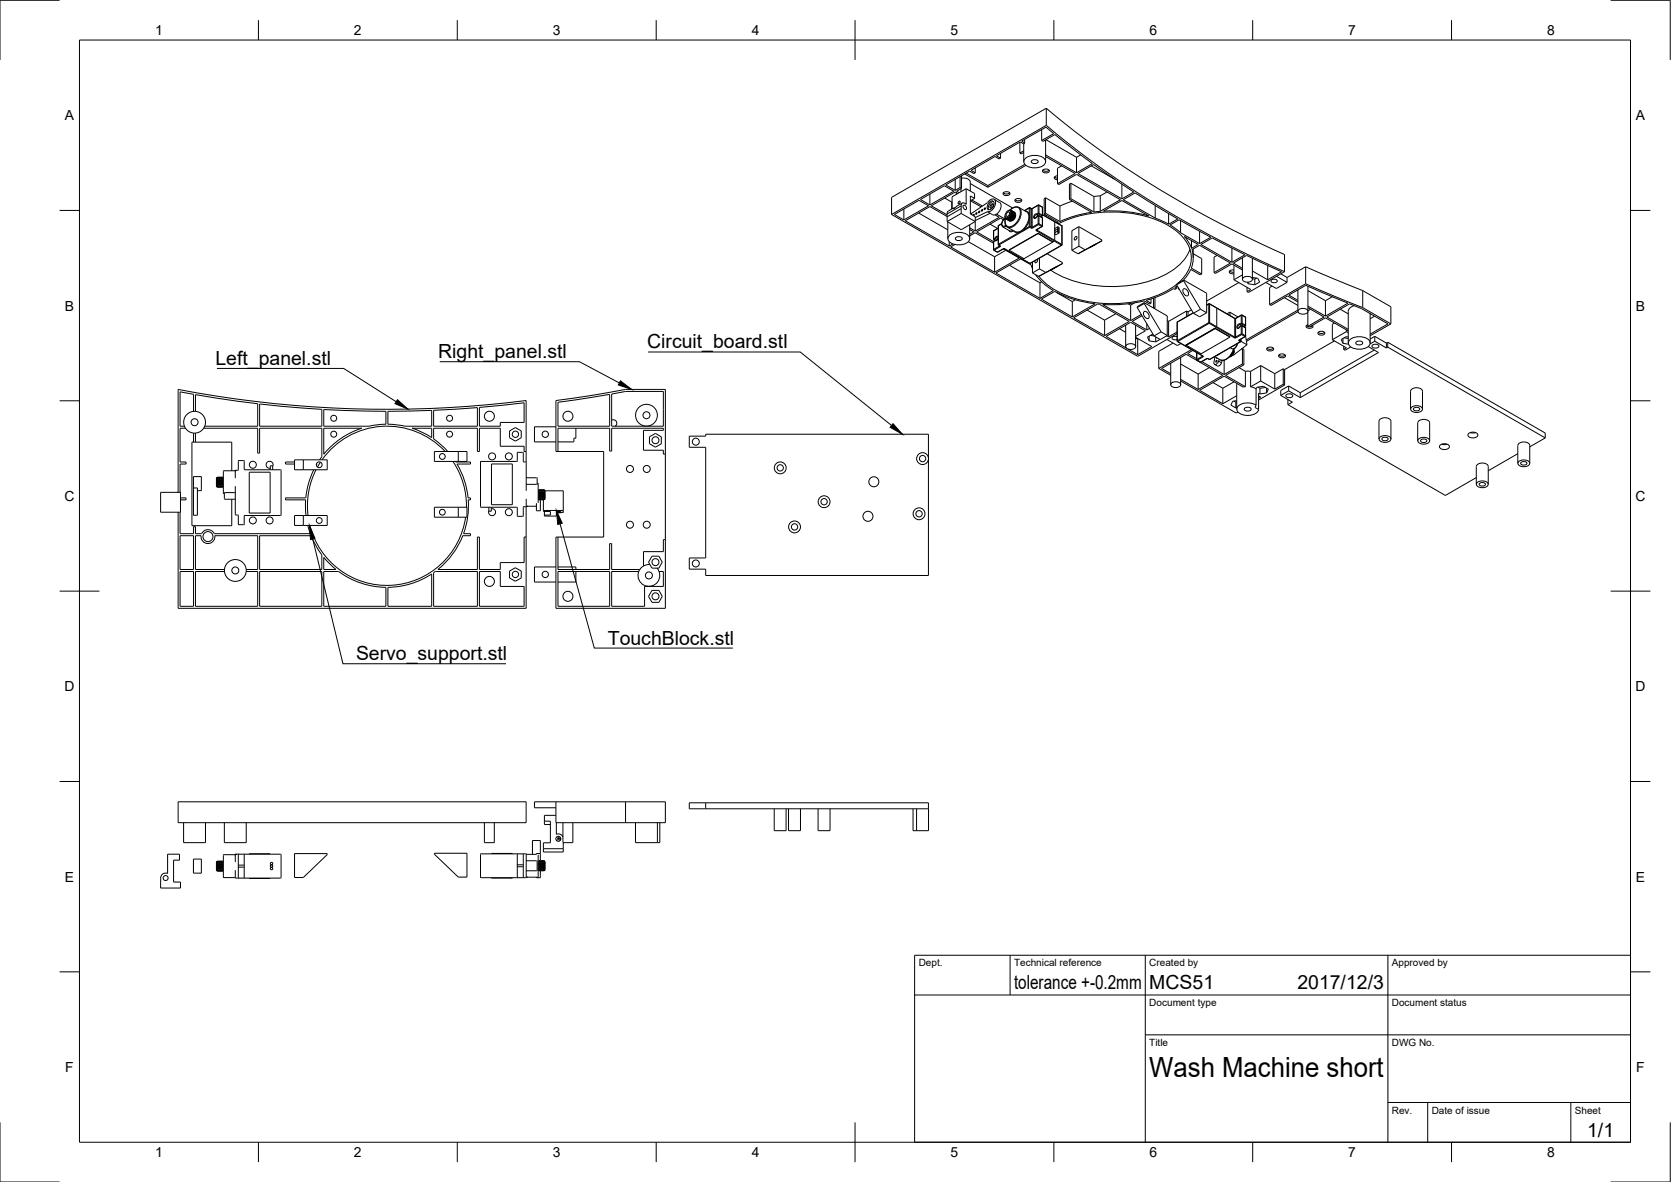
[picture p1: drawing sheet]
<svg xmlns="http://www.w3.org/2000/svg" width="420mm" height="297mm" viewBox="0 0 420 297" stroke-linecap="round" stroke-linejoin="round" font-family="sans-serif">
<defs><g id="words">
<text font-size="7" x="289" y="270.6">Wash Machine short</text>
<g font-size="4.9">
<text x="110.2" y="89.9">Right_panel.stl</text>
<text x="162.7" y="87.5">Circuit_board.stl</text>
<text x="54.2" y="91.6">Left_panel.stl</text>
<text x="89.5" y="165.8">Servo_support.stl</text>
<text x="152.8" y="162.2">TouchBlock.stl</text>
<text x="255" y="248.5">tolerance +-0.2mm</text>
<text x="289" y="248.5">MCS51</text>
<text x="326.2" y="248.5">2017/12/3</text>
<text x="399.1" y="285.7">1/1</text>
</g>
<g font-size="3.5">
<text x="39" y="8.8">1</text>
<text x="89" y="8.8">2</text>
<text x="139" y="8.8">3</text>
<text x="189" y="8.8">4</text>
<text x="239" y="8.8">5</text>
<text x="289" y="8.8">6</text>
<text x="339" y="8.8">7</text>
<text x="389" y="8.8">8</text>
<text x="16.3" y="30.2">A</text>
<text x="411.3" y="30.2">A</text>
<text x="16.3" y="78">B</text>
<text x="411.3" y="78">B</text>
<text x="16.2" y="125.9">C</text>
<text x="411.2" y="125.9">C</text>
<text x="16.2" y="173.7">D</text>
<text x="411.2" y="173.7">D</text>
<text x="16.3" y="221.6">E</text>
<text x="411.3" y="221.6">E</text>
<text x="16.4" y="269.4">F</text>
<text x="411.4" y="269.4">F</text>
<text x="39" y="290.8">1</text>
<text x="89" y="290.8">2</text>
<text x="139" y="290.8">3</text>
<text x="189" y="290.8">4</text>
<text x="239" y="290.8">5</text>
<text x="289" y="290.8">6</text>
<text x="339" y="290.8">7</text>
<text x="389" y="290.8">8</text>
</g>
<g font-size="2.5">
<text x="231" y="242.9">Dept.</text>
<text x="255" y="242.9">Technical reference</text>
<text x="289" y="242.9">Created by</text>
<text x="350" y="242.9">Approved by</text>
<text x="289" y="252.8">Document type</text>
<text x="350" y="252.8">Document status</text>
<text x="289" y="262.9">Title</text>
<text x="350" y="262.9">DWG No.</text>
<text x="350" y="279.9">Rev.</text>
<text x="360" y="279.9">Date of issue</text>
<text x="396" y="279.9">Sheet</text>
</g>
</g></defs>
<!-- layer: Visible -->
<g fill="none" stroke="#000" stroke-width=".25">
<path d="M251.6 39.7l-.4 .2-1-.6-6 3.5 1 .6M251.6 38.5v1.2M256.4 35.7v2.8M257.4 38.3l-.6 .4-.4-.2M257.4 37.9l-1 .6M257.4 36.2v4.4M257.6 35v.9M257.7 35.9l-.2 .3-1-.5-6 3.4 1.1 .6M257.8 39.8a3.7 3.7 0 0 1 5 .4 1.65 1.65 0 0 1-1.7 1.9l-1.2 .1a2.31 2.31 0 0 1-2.5-1.6zM261.9 35.3l3-1.7-1.9-1.7-6.1 3.6 .7 .4M261.9 32.6v2.7M261.9 35.3l.4 .2 2.9-1.7 9.5 7.3-4 2.3"/>
<path d="M262.9 38.9l7.8 4.5M262.9 39.4l7.4 4.2-4.4 2.6M262.9 35.2v5.4M263 35.1l7.7 4.4M263.1 31.5a248.6 248.6 0 0 0 59.9 36.8M263.1 27.2a246.9 246.9 0 0 0 59.9 36.8v4.3M263.1 31.5l-38.9 22.4M263.1 27.2l-38.9 22.4v4.3M263.1 27.2v4.3M270.7 39.5v3.9M271.7 38.9l-1 .6M224.2 53.9l61.9 35.6 9.9-5.7"/>
<path d="M224.9 53.9l6.2-3.6 2.4 1.4-6.2 3.6zM227.3 52.5v2.8M231 53.5l7.3 4.2M231.4 50.1l6-3.4 2.4 1.4-6 3.4zM233.8 48.8v2.7M237.5 49.8l1.8 1M238.1 54.4l-4.3-2.5-6.2 3.6 11.1 6.3M238.3 55.8v4.2M238.7 59.2a3.7 3.7 0 0 1 5 .4 1.65 1.65 0 0 1-1.7 1.9h-1.2a2.31 2.31 0 0 1-2.5-1.5zM239.3 50.8v1.7M239.4 50.7l-.1 .1M239.7 52.3l-1.3 .7-.2 .8"/>
<path d="M240.2 45.1v2.7M240.3 59.8l.4-.3h.7l.6 .5a1.02 1.02 0 0 1-1.8 0zM240.5 48.4v.4M240.8 48.6l-.6-.4-6 3.5 3.9 2.3M241 50.7l.3-.2 .1 .2-.4 .5-.1-.2zM241.4 47.1l.4 .2M241.4 47.1l-1.2 .7M241.4 44.4v2.7M241.6 47.4v.8M241.7 51.7l-3.6 2.1v1.9M241.7 51.7v1.9M241.7 53.6l3.5 2.1-3.5 2-3.6-2"/>
<path d="M241.7 53.6l-3.6 2.1M241.8 47.3l-1.3 .8 .7 .3M241.8 44.2v3.1M241.8 44.8a1.76 1.76 0 0 1 2.2 .9v2.3M241.9 51l-2 1.4h-.3l.5-.2M242.2 51.6l.2-.1a.68 .68 0 0 1 .5 .5 .68 .68 0 0 1-.1 .7 .79 .79 0 0 1-.6-1.1zM242.6 43.7l5.8 3.4M242.9 47.4v4l-.4-.4a.51 .51 0 0 0-.8 .4v.3M242.9 47.4l2.1 1.2v1.3M242.9 47.4l-3.5 2.1v3M242.9 43.5l5.5 3.1M243.8 59.3l1.4-.8 4.6 2.6"/>
<path d="M243.8 57.3l1.4 .8M243.8 57.7l1.1 .6-1.1 .6M243.8 56.5v3.5M244 46.1l10.6 6.2M244 53.5l.3 .1M244 50.4l2.7 1.6M244.4 50.3l2.6 1.5M244.6 54.1l.3-.2v.3M245 49.9l-1 .6M245 49.9l-1-.7v4.5l1.2 .8v3.6M245.2 42.2v1.2M245.2 43.4l-.3 .2-1.1-.6-6 3.5 2.4 1.3"/>
<path d="M245.5 53.5l.2 .1-.3 .3zM246.2 53.1l.2 .1-.3 .3zM246.9 52.7h.2l-.3 .4zM247.6 52.2l.2 .1-.3 .4zM248.3 53.2l.7 .4M248.3 53.2l-3.1 1.5M248.3 53.2a2.11 2.11 0 0 0 1.7-3.1 1.33 1.33 0 0 0-1.7 .8l-4.2 2.9M248.4 46.6v.5M248.8 50.8a.63 .63 0 0 1 1.1-.1 1.53 1.53 0 0 1-1.4 2 1.4 1.4 0 0 1 .3-1.9zM248.9 56.3l1.9 1.1M249 53.6l-3.8 1.8M249.1 51.5l.2-.2h.4a.68 .68 0 0 1 0 .7 .68 .68 0 0 1-.7 .2z"/>
<path d="M249.8 51.3l-.5 .4-.1 .6M249.8 50.6a1.6 1.6 0 0 0-1.2 2.1M249.9 50.1l1.5 .8a2.03 2.03 0 0 1-1.8 3.1l-.6-.4M250.2 59.8l.6 .4M250.2 54l1 .6-6 3.5M250.6 53.8l2 1.2M250.9 59.6l-.1 .5-.4 .4M251 57.3l-1.2 .7v2.1l.4 .3M251 56.8v4.7M251.1 56.6l-.1 .2M251.9 56.2l-.8 .5M252.3 48.5l.4-.3h.7l.6 .5a1.02 1.02 0 0 1-1.8 0z"/>
<path d="M252.3 48.5l.8 .3 .8-.3M252.3 55.2l-.7-.4-6 3.5 4.2 2.4M252.7 54.2v.3M252.7 54.5v.2M252.7 54.5h.1M252.7 54.7l.1 .1M252.7 54.7h.1M252.8 54.8v-.1l.1 .2M252.8 54.9l-.5 .4-.4 .6a.93 .93 0 0 0 .3 1.1l1.7 1M252.8 54.8h.1M252.8 54.8l-.1 1.1 .2 .8 2.3 1.5M252.9 54.9v-.1v.2"/>
<path d="M252.9 54.9v.1M252.9 55l.1-.2 .1 .3M252.9 55l1 .6M253.1 55.1v-.2l.1 .2M253.1 55.1l1 .5M253.1 53.2l.8-.2a1.16 1.16 0 0 1-1 1.7 1.01 1.01 0 0 1 .2-1.5zM253.2 53.5l.2-.2h.4a.68 .68 0 0 1-.1 .8 .68 .68 0 0 1-.7 .2zM253.2 55.1l1 .4M253.3 55l-.1-.1v.2M253.3 55l1.1 .5M253.5 53h.1M253.5 53h-.1"/>
<path d="M253.5 55l-.2-.2v.2M253.5 55l.9 .5 .1-.1M253.6 54.7l.1 .2M253.6 54.7l.2 .1M253.6 54.7l1.1 .6M253.7 54.9l-.2-.1v.2M253.7 52.9l-.2 .1M253.7 52.9h.1M253.7 54.9l.9 .6M253.7 54.6l.1 .2M253.7 54.6h.3M253.7 54.6l1.1 .6"/>
<path d="M253.8 52.8l-.1 .1M253.8 54.8l1 .5M253.8 52.8h.1M253.9 54.4l.1 .2M253.9 54.4l.2 .1M253.9 54.4l1 .6M253.9 55.5v.1M254 52.8l-.1 .1M254 52.8h-.2M254 52.8l.8-.6 1-.2 2.3 1.2M254 54.6l.9 .6M254 52.8h.1"/>
<path d="M254 54.3l.1 .2M254 54.3h.2M254 54.3l1 .6M254.1 54.1l.1 .2M254.1 54.1h.2M254.1 54.1l1 .6M254.1 52.8l-.1 .1 .2-.1M254.1 52.8l-.2 .1M254.1 54.5l.9 .5M254.1 52.8l.1 .1M254.1 53.9l.2 .2M254.1 53.9l1.1 .6"/>
<path d="M254.2 53.7l.2 .2M254.2 52.8l-.1 .1h.2M254.2 52.8l.9 .6M254.2 54.3l1 .5M254.2 53.7l1.1 .7M254.2 53.6l.2 .1M254.2 53.6l1.1 .6M254.3 52.9l-.2 .1h.3M254.3 52.9l.9 .6M254.3 54.1l.9 .6M254.4 55.5h.1M254.4 53.9h-.3"/>
<path d="M254.4 53l-.2 .1 .2 .1M254.4 53l.9 .7M254.4 53.9l.9 .5M254.4 53.7h-.2M254.4 53.2l-.2 .1h.3M254.4 53.2l.9 .6M254.4 53.7l1 .6M254.5 53.5l-.3 .1M254.5 53.3l-.2 .1 .2 .1M254.5 53.3l.9 .6-.1 .1M254.5 53.5l.9 .6M254.6 55.4h-.1"/>
<path d="M254.7 55.3h.1M254.7 55.3l-.1 .2M254.7 55.3l-.1 .1M254.8 55.2h.1M254.8 55.2v.1M254.9 55.2l-.1 .1M254.9 55v.2M255 54.9v.1M255 55h-.1M255.1 54.7l.1 .1M255.2 54.8l-.2 .1M255.2 54.5v.2"/>
<path d="M255.2 50.2l.5-.3h.7l.5 .5a1.02 1.02 0 0 1-1.7 0zM255.2 50.2l.8 .3 .8-.3M255.2 54.7h-.1M255.3 54.4h.1M255.3 54.2l.1 .1M255.3 54.4l-.1 .1M255.3 54.4l-.4 .8M255.3 53.8h.1M255.4 53.9v.1M255.4 54.3l-.1 .1M255.4 54.1v.1M255.4 54.1l-.1 .1"/>
<path d="M257.4 57.7h.1M257.7 41.3l-9.3 5.3M257.9 41.6l-9.5 5.5M258.7 54.6h.1M259 52.2l-1.4 .7M259.4 40.4l.4-.2h.7l.5 .4a1.02 1.02 0 0 1-1.7 0zM260.6 57.7h.1M260.7 53.8l.3 .4-.3 .2M260.7 54.4h.1M260.7 54.4l-.5 .4M260.7 53.9v.1M261 58.6l3.7 2.2"/>
<path d="M261 58.6l-7.3 4.3M261 58.7l3.7 2.1M261 58.6v.1M261 58.7l-7.3 4.2M261 51.5l-1.5 .9-.5-.2M261.2 54.2l.9 .5v2.1M261.2 51.5l.9 .6v2l-.4 .4M261.2 54.2h-.1M261.2 51.5h-.1M262.1 53.9l4.9 2.8v4.9M262.1 56.8l-1.5 .9M262.2 42.8l.5-.3h.6l.6 .5a1.02 1.02 0 0 1-1.8 0z"/>
<path d="M262.2 42.8l.8 .3 .8-.3M262.6 53.8l3.5 2.1-.3 .1M262.9 53.6l3.6 2.1M262.9 53.6l-.3 .2M262.9 49.7l-.3 .2v3.9M262.9 49.7l3.6 2.1M262.9 49.7v3.9M262.9 54l-.2 .2M265.1 44.5l.8 .3M265.3 57.4l.1 .5M265.3 57.9l.1 .5M265.3 58.4l.1 .5 .9-.3"/>
<path d="M265.9 46.2l.4 .2 4.4-2.6 11 6.4-5.1 2.9M265.9 44.2l-.6 .1-.2 .4 .2 .3 .6 .2M266 58l-.7 .4M266 57.5l-.7 .4M266 57l-.7 .4M266.1 56.2a31.4 31.4 0 0 1 28 .7 9.7 9.7 0 0 1 5.5 8 8.6 8.6 0 0 1-3.4 6.3M266.3 58l-.1 .1M266.3 57.5l-.1 .1M266.5 51.8v3.9M267 41.7l-1.1 .6v3.9M268.9 50.1l5.6 3.2a28.6 28.6 0 0 0-8 2.4M269.3 49.9l5.8 3.4"/>
<path d="M269.3 49.9l-.4 .2M269.3 46l-.4 .3v3.8M269.3 46l5.8 3.4v3.9M269.3 46v3.9M269.7 50.5l-3.2 1.3M270.3 59.6l.3-.2 .2 .3-.2 .4-.3 .2-.2-.2zM271 43.6l4-2.3 10.1 6.9-3 1.8zM271.3 57l5.8 3.3v.2M271.3 57v4.9M271.3 57l-1.8 1v4.9M274.4 41.7l5.8 3.3M276.6 49.2v3.9"/>
<path d="M276.7 53.1l-1.6 .2M276.7 49.2l-1.6 .2M277.5 53l4.6-2.6 6.8 3.9a33.8 33.8 0 0 0-11.4-1.3zM278.4 48.2l-1.8 1M282.1 46.3v3.7M290.5 51.7v3.1M290.5 54.8l3.4 1.5M293.8 53.7v2.7l2.3-1.4-10.7-6.5-3 1.7 8.1 4.6M296.8 55.4v3.1l4.8 2.7M296.9 58.5l-2.7-2 2.3-1.3 7.9 4.4-2.8 1.6M297.8 59.4l3.5 2-1.7 1-.7-1.5zM301.6 58.1v3.1"/>
<path d="M238.7 60.8v1M239.6 61.3l-.9 .5M240.1 61.5l-1.1 .5 11.1 6.4M243.5 60.7l6.6 3.8M249.8 60.7l.1 2.2 .9 .5 1.5-.8M250.1 64.5v3.9M250.3 60.4l-.5 .3M250.4 60.5h-.2M251 61.4l.4 .4M251.4 61.8h.1M252.3 62.6l.2-.1 6.4 3.7M252.3 62.6l4 2.2-6.2 3.6"/>
<path d="M252.9 62.9l-2.8 1.6M253.8 66.7l7.7 4.4M259.2 66.6l-2.6-1.5-6.2 3.5 11.1 6.4M259.3 66.6l.3 1M259.6 68.6l1.6 .9M259.6 65.9v2.7M259.6 65.9h.1M260.4 69a13.6 13.6 0 0 0 4.5 4M260.8 65.2l.1 .3-.4 .5-.3-.1 .1-.4M261.2 69.5a20.2 20.2 0 0 0 13.1 6.4 30.1 30.1 0 0 0 20.6-3.7l1-.7M261.4 67.6l1.5 .9M261.4 67.6l-1.8 1"/>
<path d="M261.4 64.9v2.7M261.5 71.1v3.9M261.9 70.9l-.4 .2M262.9 68.5l-1.7 1M263.3 63.8l3.9 2.2v.2M264.2 67.9l1.4-.8zM264.7 60.8l-7.2 4.2-3.8-2.1M264.8 73l-3.3 2M265.6 73.5l4 2.3M267 61.6l-8.1 4.6M267.2 66.2l-6 3.3M267.2 66.2l-4.3 2.3"/>
<path d="M269.5 62.9l1.6 .9M269.6 75.8v3.9M270 79.9l6-3.5 .5 .1 7.4 4.3-6.2 3.5zM270.3 75.4l-.7 .4M271.3 61.9l1.5 .9M271.3 61.9l-1.8 1M272.8 62.8l-1.7 1M273.3 77.9l4.4 2.6M274.1 62.2l1.4-.8zM275.4 76.4l-5.8 3.3M275.4 76.3a27.7 27.7 0 0 1-10.2-3.1l-3.4 2 7.8 4.5M277.1 60.5l-6 3.3"/>
<path d="M277.1 60.5l-4.3 2.3M280.6 78.8l-2.9 1.7M283.7 76.4l.6 .3M284.3 76.7v3.9M285.3 76.1l-1 .6M285.9 77.3l4.3 7.1M287 79l-2.7 1.6M287.1 79.3l-2.5 1.5 3.8 2.1M287.6 78.4a1.05 1.05 0 0 1 1.1 .4 1.05 1.05 0 0 1 0 1.2 1.22 1.22 0 0 1-1.1-1.6zM287.7 76.3l-1.8 1M287.7 76.3l4.3 7.1M287.7 76.1l5.8 3.3v4.9"/>
<path d="M287.7 76.1v.2M287.7 76.1l-1.8 1v.2M289.4 76.2l-.3 .2-1.4-.8a34.4 34.4 0 0 1-10.4 .9l7 4.1M289.4 75.1v1.1M290 77.3l.4 .2M290 77.3h-.1M290 74.9v2.4M290.4 77.5h-.1M290.4 74.8v2.7M295.8 72.5l-.4 .2-.3-.2a23 23 0 0 1-6.9 3l1.2 .7M295.8 72v.5M295.8 71.6l4.3 7.1"/>
<path d="M296 71.8l-.6 .5 .4 .2M296.2 72.2l.3 .5M297.5 72.7a1.08 1.08 0 0 1 1.1 .4 1.08 1.08 0 0 1 0 1.2 1.25 1.25 0 0 1-1.1-1.6zM297.6 70.6l4.3 7.1M297.6 70.6l-1.8 1M297.6 70.4l5.8 3.3v4.9M297.6 70.4v.2M297.6 70.4l-1.8 1v.2M298.4 78.2l-4.6 2.6M298.4 78.2v1.4M298.4 78.2l.3 .2M298.7 78.4v1"/>
<path d="M299.2 62.6a13.7 13.7 0 0 1-8.7 7.5 31.8 31.8 0 0 1-25.2-1.5l-1.1-.7M299.5 67.4l2.7 1.5M299.5 67.4l.4-1.4 .1-1.3-.3-2 1.9-1.1 7.8 4.5-4.1 2.4M299.6 77.9l-.9 .5M299.6 60.5v1.9M300 78.6l-4 2.3M300 63.8l2.2 1.2v3.9M300 62.6v2.2M301.9 77.7l-1.8 1M301.9 77.7l1.5 .9M302 61.4l2.8-1.6 8.3 4.2-3.3 1.9zM302.2 68.9l-.4 .2-2.4-1.4-.7 1.3-1.1 1.4"/>
<path d="M303.4 76.7l.6-.4 6.5 3.7 1.7-.9 .9 .5 .1 2.2-.4 .3M303.4 78.6l-1.8 1-1.5-.9M306 64.2l-.7 .4v3.9M309.2 68.1l.4 .3h.7M309.2 78.4l.1 .9M309.2 78.4l-.6 .5M309.2 78.4l2.1 1.3M309.8 62.4v3.5M310.3 67.9h-.8l-.4 .5 .4 .3 .8 .1M310.3 70.3l4.2 2.5-.9 .5M310.3 66.6v3.7M311.5 71l-8.1 4.7"/>
<path d="M312.4 67.4l-2.3-1.3 3.3-1.9 8.8 4.1-3.5 2M312.4 64.8v5.4M312.4 67.8l-2.6-1.5-4.2 2.4-.3-.2M312.4 69.1l-2.1 1.2M312.5 69.9a1.54 1.54 0 0 1 2.4 .3 1.45 1.45 0 0 1-2.5 0zM313.6 72.2v1.1M313.7 70.9l.2 .4M313.9 71.3l1.6 .3M313.9 70.9v.4M314.9 68.1l3.8 2.2M314.9 69.7l1.4 .2 .4 1-1.2 .7M314.9 70l.6 .2"/>
<path d="M314.9 64.9v5.3M315.5 70.2v1.4M316 69.9l-.5 .3M318.7 66.7v3.6M319.6 70.4a.82 .82 0 0 1 .9-.3 .82 .82 0 0 1 .6 .7 .82 .82 0 0 1-.8 .3 .82 .82 0 0 1-.7-.7zM319.9 71.9l-.7 .3v4.3M321 69.4l2.6 1.6M322.1 68.8l1.5 .9M323 74.8l3.3 2M323 68.3l-9.1 5.2-.3-.2M323.6 69.7v1.3M323.6 71l-2.7 1.5-2.6-1.5"/>
<path d="M326.3 75.5l-2.2-1.3 4.2-2.5 10.6 4.5-5.6 3.2M326.3 77.9l-12.9 7.5M326.3 75.9l-2.6-1.5-4.1 2.4-.4-.3M326.3 72.8v5.4M326.4 78.3l-13 7.5M326.5 78a1.54 1.54 0 0 1 2.4 .2 1.45 1.45 0 0 1-2.5 0zM328.3 67l14.3 6M328.3 71.3l14.3 6M328.3 67l-4.7 2.7M328.3 71.3l-9.1 5.2M328.3 67v4.3M328.8 78.3v3.7"/>
<path d="M328.9 77.3l4 2.4-4.1 2.3M328.9 76.9l4.4 2.5M328.9 73l4.4 2.6M328.9 72v6.2M329.5 77.7l-.6 .4M333.3 75.6v3.8M335 74.6l-1.7 1M337 77.7l2 1.2M340.5 76.8a1.83 1.83 0 0 0-1.5 1.4v8M342.6 73l7.1 4.1v4.3M342.6 77.3l7.1 4.1M342.6 73v4.3"/>
<path d="M344.5 78.8v7.4M345.6 79.4l-1.1 .7M153.8 99l3.5-.6h9.5v8.7h-13zM277.7 80.5v3.8M281.5 82.6l1.5 .9M283 81.7v5.4M283.1 86.8a1.54 1.54 0 0 1 2.5 .3 1.45 1.45 0 0 1-2.6 0zM283.6 87.7l2.5 1.4M285.5 84.5l2.5-1.4-3.7-2.1-6.2 3.5 5.2 3M285.5 84.8l4.1 2.3-3.5 2M285.5 84.9l.6 .3M285.5 81.7v5.4"/>
<path d="M286.1 85.2v3.9M286.2 85.1l-.1 .1M288.4 81.4v1.5M288.9 85.7l1.7 .2M288.9 84.5v1.2M289.1 82.5l-.7 .4M289.3 84.3l.9 .1M290 84.1l-.3-.1-1.2 .7 .4 1M290.6 84.7v1.2M291.4 92.6l3 1.7M291.7 85.3l-1.1 .6M292 83.4l-1.8 1"/>
<path d="M292 83.4l1.5 .9M293.4 84.4l.4 .3M293.4 85.3l2.6 1.5 .9-.5M293.5 84.3l-1.8 1-1.5-.9M293.5 80.6l.3 .2M293.8 80.8v3.9M294.4 93.9l-2.3-1.3 6.2-3.6 9.1 5.3-6.1 3.6M294.4 91.3v5.4M294.5 96.4a1.54 1.54 0 0 1 2.4 .3 1.45 1.45 0 0 1-2.5 0zM295 86.2l-3.6 2.1v4.3M296 83.4l-2.2 1.3M296 84.6l-.6-.1a.59 .59 0 0 0-.7 .6l.4 .3 .9-.1"/>
<path d="M296 85.8l6.4 3.7M296.1 80.9v4.9M296.9 95.7l13.9 8.1 .5-.3M296.9 95.3l4.4 2.6M296.9 91.5l4.4 2.5M296.9 89.8v6.9M299.6 87.8l-8.2 4.8M299.9 88.1l-1.3 .7 2.3 1.3M301.3 94v3.9M302.2 90.9l5.6 3.2M302.4 89.5h.1M304.1 92.4l-2.8 1.6"/>
<path d="M305 96.1l2.5 1.5M305.5 89.6l-.3 1.6 .2 .4 .7-.3 .5-1M305.5 82.5l-7.2 4.3M305.5 82.5l3.8 2.2M305.5 82.5v.1M305.5 82.6l3.8 2.1M305.5 82.6l-7.2 4.2M305.8 90.6l.2 .1-.3 .3zM305.9 89.9l.1 .2 .1-.1M306.2 89.2h.1M307.3 90.6l-.3 .8-.5 .6-1.1-.4M307.5 97.6v3.9"/>
<path d="M307.8 90.5v3.6M309.1 89.7h.1M309.2 89.7h-.1M309.2 89.6l.2 .1M309.3 84.7l-7.3 4.2-3.7-2.1M309.3 89.5l.2 .1M309.4 89.6l-.2 .1M309.4 89.3l.3 .2M309.5 89.2l.3 .2M309.5 89.6h.1M309.5 89.6l-.1 .1M309.5 89.2l.3 .1"/>
<path d="M309.6 89l.3 .2M309.6 89.5l-.1 .1M309.6 89l.3 .1M309.7 89.5l-.2 .1M309.7 89.5h.1M309.7 88.9l.3 .2M309.8 88.8l.3 .2M309.8 89.3v.1M309.8 89.4l-.1 .1M309.8 88.7l.3 .2M309.9 88.6l.3 .2M309.9 88.5l.3 .2"/>
<path d="M309.9 89.2l-.1 .1M309.9 89.1v.1M310 88.4l.2 .2M310 88.4l.3 .1M310 89.1h-.1M310 88.2l.3 .2M310.1 89l-.1 .1M310.1 88.1l.2 .1M310.1 88.9v.1M310.2 87.9l.1 .3M310.2 88.8l-.1 .1M310.2 87.8l.1 .2"/>
<path d="M310.2 88.7v.1M310.2 87.7h.1M310.2 87.7l.1 .1M310.2 88.6v.1M310.2 87.7v.1a3.1 3.1 0 0 1-3.2 2.7l-1.6-.9M310.3 88.4v.1M310.3 88.5l-.1 .1M310.3 88.4h.1M310.3 96l-2.8 1.6M310.3 88.2v.2M310.3 88.2v.1M310.3 88.3l-.2 .7-.5 .5"/>
<path d="M311 99.4l-3.5 2.1M311 96.3v6.5M311.1 86.3l-.3 .9-.5 .4-.3 .1-.7-.3M311.5 92.4l1.6 .9M311.8 82v.1M311.8 82l-.5 .5M311.8 81.6h.1M311.8 81.4l.3 .4M312 85.2v.7l-7.8 4.4-.7-.2-1.7 .9-.9-.5v-1.9M312 85.8l1.5 .8M312.1 81.8l1 .5M312.1 81.8l-.3 .2"/>
<path d="M312.4 87.6l-.3 .1M312.4 87.6l.4 .2v3.9M312.4 91.5l.4 .2M312.4 87.6v3.9M312.4 91.5l-4.6 2.6M312.6 97.3l-4.8-2.8-6.2 3.6 5.9 3.4M312.8 91.7l-4.6 2.6 4.9 2.9M313.1 84.6l-1.5 .9M313.1 93.3v3.9M313.1 82.3l.1 .1M313.2 93.3h1.3M313.2 97.2l-.6 .1"/>
<path d="M313.2 84.5l.1 .4M313.2 82.5l-.1 2.1M313.3 84.9l.2 1.7M313.5 86.6l-3.5 2.7h-.1M314.5 97.2l1.3 .5M316.3 97.3l.5 .3M316.5 99.5l.5 .3-.5 .3M316.8 97.6v1.4M316.8 99l-.3-.2v4.1M317 91.9l-2.5 1.4v3.9l2.5-1.5M317 91.9l3.5 2M317 91.9v3.8"/>
<path d="M317 95.7l3.5 2.1M318.2 97.4l-1.4 .2M318.5 98.7l-1.7 .3M318.5 97.5v1.2M318.5 98.7l.4-.9-1.2-.7-1.7 .2-.2 .4v4.1l-.2 .6 .9 .5M318.6 87.5l.4-.2h.7l.6 .4a1.02 1.02 0 0 1-1.8 0zM318.6 87.5l.8 .3 .8-.3M320.5 93.9v3.9M321.5 89.2l.5-.2h.7l.5 .4a1.02 1.02 0 0 1-1.7 0zM321.6 89.2l.8 .3 .8-.3M322 99.4l3 1.7-1.2 .6M322.7 92.7l-2.2 1.2"/>
<path d="M322.7 92.7l.3 .2M322.7 96.6l.3 .2M322.7 92.7v3.9M322.7 96.6l-2.2 1.2M323 92.9v3.9M323 96.8l-6.5 3.7M323.4 99.3l.4-.3h.7l.6 .5a1.02 1.02 0 0 1-1.8 0zM324 97l2.9 1.7M324 97v1.2M324 98.2l2.9 1.7M324 97l-2 1.1v1.3M324 98.2l-2 1.2"/>
<path d="M326.9 98.7v1.2M328.5 81.8l.5 .3M328.8 82l.4 .2 4.1-2.3 5.7 3.3M328.9 81.6l-.5 .3a.9 .9 0 0 0 .9 .6 .9 .9 0 0 0 .8-.6l-.1-.2M330.1 81.8l-.7 .3M331.4 83.5l.5-.2h.7l.5 .4a1.02 1.02 0 0 1-1.7 0zM331.4 83.5l.8 .3 .8-.3M335 85.4l3.5 2-.6 .4M335.5 85.7l-12.5 7.2M335.6 81.2l-.6 .3v3.9M337.7 85.1v1.2M337.7 86.3l1.3 .2"/>
<path d="M337.9 87v.8M338 84.9l1 .2M338.5 83.3l-3.5 2.1M338.5 82.9v.4M338.5 83.3l.5 .3M339 84.7l-.5-.1-1.3 .7 .5 1M339 82.8l-5.4-3.1 5.7-3.3 3 1.1 6.7 3.9-4.5 2.6M339.4 85.4a3.7 3.7 0 0 1 5 .4 1.65 1.65 0 0 1-1.7 1.9l-1.2 .1a2.31 2.31 0 0 1-2.5-1.6zM339.6 87.2l-1.4 .8-.3-.2M341 86l.4-.3h.7l.5 .5a1.02 1.02 0 0 1-1.7 0zM344 87.1l2.6 1.5-19.7 11.3M345 86.8l.5-.3h.7l.5 .5a1.02 1.02 0 0 1-1.7 0z"/>
<path d="M345.5 88l-18.6 10.7M345.7 84.5l-1.2 .7M345.7 85.8l-1.2 .7M345.7 84.5v1.3M345.7 84.5l2.9 1.7M345.7 85.8l2.9 1.6M348.6 86.2v1.2M348.9 87.2l-.3 .2M348.9 86v1.2M348.9 86l-.3 .2M348.9 87.2l39.6 22.9M348.9 86l39.6 22.8v1.3"/>
<path d="M349.7 81.4l-5.2 3M354.7 98.3v4.5M354.7 98.3a1.73 1.73 0 0 1 3 0v4.5M46.6 107.6h-1.3v8.5h1.5v.5h-1.5v7.1M48.7 103.4v-4.3l-3.4-.6v8.6h1.1M48.7 108.8v2.3M49.1 103.4v-4.2l15.7 2.3v5.6h-13.3M49.1 108.8v2.3M51.2 107.6h13.6v6.3h.5v-6.3h15.6v7.2l-.5 .7M54.7 120l-.2 .1 .2-.1M54.7 120l-.2 .1M54.7 119.9l-.2 .2"/>
<path d="M54.7 119.9h1.3v2.5h-1.3M56.2 118.5v5.4M58.3 118.3v-7.2h-10v21h10v-6.6M59.1 118.3h.1M59.1 118.3h-2.8l-.1 .1M59.2 118.2h.1M59.2 118.2l-.1 .1M59.9 118l-.7 .3v1.9M61.3 115.7l-1.3 .1-.1 2.2M61.3 115.7l.1 .2v2l.2 .2h9l.1 11.3M62.7 118.7h5.2v10.2h-5.2zM65.3 101.5l15.6 1.4v4.2h-15.6z"/>
<path d="M68 118.1v-1h.6v1M68.6 117.1a.88 .88 0 0 0-.6-1.2 .88 .88 0 0 0-1.1 .9 .88 .88 0 0 0 1.1 .8M74.1 115.6h8.2v2.5h-8.2zM74.1 116.1h-2.3v.5h2.3M76.3 115.6v2.5M78.9 118a20.5 20.5 0 0 0-2 7.1h-5.1v.5h5M79.5 118a20 20 0 0 0-2.1 11.5M79.6 116.6h.1M79.7 116.6l-.1 .2M80.6 116.1l-.8 1.3M81.4 107.6h9.6a20.5 20.5 0 0 0-9.6 6.5zM81.4 102.9l15.6 .5v3.2l-4.2 .5h-11.4z"/>
<path d="M97.5 103.4l11-.3v4h-6.7l-4.3-.5zM103.6 107.6h4.9v2.4l-2.3-1.4zM109 103.1l11-.7v4.7h-11zM109 110.3v-2.7h11v5.9h.5v-5.9h5.3v4.5h6v1.4h.5M109 110.3l2.2 1.7 1.4 1.5M109.2 113.5h8.2v2.5h-8.2zM111.9 113.4a20 20 0 0 0-30.9 2.1M113.9 116a20 20 0 0 1 3.4 11.5M114.5 116l.1 .1h3.7v.5h-3.4a20.3 20.3 0 0 1 2.8 8.5h.6v.5h-.6a20.5 20.5 0 0 1-1.1 8.5M115.2 113.5v2.5M120.5 102.4l11.3-1.2v5h-6v.9h-5.3zM121 115.9l-.2 .2v11.2"/>
<path d="M123.6 116.6h5.2v10.2h-5.2zM128.1 108.3l1.5-.9 1.5 .9v1.7l-1.5 .9-1.5-.9zM130.1 115.8v-2.1h1.3l.2 .1v2.1l.1 .2M130.1 115.8l-.2 .2h-8.9M131.7 116.1h.5M132.2 116.1l.1 .1v7.1M132.3 116.1v-15.4a277.6 277.6 0 0 1-87.5-2.8v25.8M132.3 119.9l.2 .2h2.5l.1 1.6h-2.8M139.8 100.7l8.8-1.3 8.7-1.5h10v55h-27.5v-17.9h12v-21.5h-12zM139.8 107.3h-5.4v3.7h5.4M140.3 101.1l13-2v8h-13zM140.3 113.5v-5.9h13v5.8h.5v-5.8h13v.5h-5v5h5v1h.5"/>
<path d="M144.8 107.6v2.5h-.5v.9h-4M153.8 105.6a.88 .88 0 0 1 1.2 .3 .88 .88 0 0 1-.3 1.2M163.3 109.8l1.5-.9 1.5 .9v1.7l-1.5 .9-1.5-.9zM233.4 115.1v-6h-56v.5h-4.1v2.8h4.1v27.8h-4.1v2.8h4.1v1.6h56v-29.1M310.2 100.8l.5 .3M310.7 101.1v1.4M311 102.5h-.3M311 100.7l-1.1 .1-.4 1 1.2 .7M311 101l-.3 .1M312.9 102.6l.5-.2h.7l.5 .4a1.02 1.02 0 0 1-1.8 0zM315.8 101.8a3.9 3.9 0 0 0-4.6 .4 1.32 1.32 0 0 0 1.1 2 3.6 3.6 0 0 0 4.1-.9l.1-.4M323.8 101.7l39.6 22.8 7.8-4.5"/>
<path d="M323.9 100.4l-.1 1.3M346.7 110.3l.1-4.5a1.73 1.73 0 0 1 2.9 0v4.5M346.9 109.9a1.95 1.95 0 0 1 2.8 .3 1.29 1.29 0 0 1-1.7 1 .9 .9 0 0 1-.9-.3 .9 .9 0 0 1-.2-1zM347.5 110.1a.82 .82 0 0 1 .9-.3 .82 .82 0 0 1 .6 .7 .82 .82 0 0 1-.9 .3 .82 .82 0 0 1-.6-.7zM354.8 102.4a1.95 1.95 0 0 1 2.9 .3 1.29 1.29 0 0 1-1.7 1 .9 .9 0 0 1-1-.3 .9 .9 0 0 1-.2-1zM355.4 102.6a.82 .82 0 0 1 .9-.3 .82 .82 0 0 1 .6 .7 .82 .82 0 0 1-.8 .3 .82 .82 0 0 1-.7-.7zM356.5 110.8v-4.5a1.73 1.73 0 0 1 3 0v4.5M356.6 110.4a1.95 1.95 0 0 1 2.9 .2 1.29 1.29 0 0 1-1.7 1 .9 .9 0 0 1-1-.2 .9 .9 0 0 1-.2-1zM357.2 110.6a.82 .82 0 0 1 .9-.3 .82 .82 0 0 1 .6 .6 .82 .82 0 0 1-.8 .4 .82 .82 0 0 1-.7-.7zM362 112a1.54 1.54 0 0 1 2.4 .2 1.45 1.45 0 0 1-2.5 0zM362.5 111.6h1.3M369.2 109a1.54 1.54 0 0 1 2.4 .3 1.45 1.45 0 0 1-2.5 0z"/>
<path d="M369.7 108.7h1.3M381.6 116.4l.1-4.5a1.73 1.73 0 0 1 2.9 0v4.5M381.6 114l-7.4 4.3M381.8 116.1a1.95 1.95 0 0 1 2.8 .2 1.29 1.29 0 0 1-1.7 1 .9 .9 0 0 1-.9-.3 .9 .9 0 0 1-.2-.9zM382.4 116.3a.82 .82 0 0 1 .9-.4 .82 .82 0 0 1 .6 .7 .82 .82 0 0 1-.9 .3 .82 .82 0 0 1-.6-.6zM388.5 110.1l-3.9 2.2M40.4 123.7h5v5h-5zM45.3 128.7v5.4h3.4v-1.7h.4v1.7h1.6M45.3 134.6h3.4v8.5h-3.4zM45.4 125.1h1.4v.5h-1.4M48.6 122.6v-2.8h2v3.5h-1M48.6 122.6h1v6.9h-1z"/>
<path d="M50.5 134.6h-1.4v8.5h7.3M53.9 134.1h24.1M53.9 134.1a1.75 1.75 0 0 0-1.6-1 1.75 1.75 0 0 0-1.6 1M54 134.6h10.8v8.5h-2.9M54 134.6a1.75 1.75 0 0 1-1.7 2 1.75 1.75 0 0 1-1.7-2M54.5 120.1l-.1 2.1 .3 .2M54.5 121.7l.2 .2M54.5 121.5l.2 .2M54.5 121.4l.2 .1M54.5 121.2l.2 .1M54.5 121l.2 .1M54.5 120.8h.2l-.2 .2"/>
<path d="M54.5 120.6l.2 .1-.2 .1M54.5 121.7h1.5M54.5 121.5h1.5M54.5 121.2h1.5M54.5 121.4h1.5M54.5 120.6h1.5M54.5 120.8h1.5M54.5 121h1.5M54.7 121.9h-.2l.2 .2M54.7 121.7h-.2M54.7 121.5h-.2M54.7 121.3l-.2 .1"/>
<path d="M54.7 121.1l-.2 .1M54.7 120.5l-.2 .1M54.7 120.3l-.2 .2h.2M54.7 120.1l-.2 .2h.2M54.7 120l-.2 .2 .2-.1M54.7 122.3l-.2-.1 .2 .2M54.7 122.2l-.2-.1 .2 .2M54.7 122.1l-.2-.1 .2 .2M54.7 122.3h1.3M54.7 122.1h1.3M54.7 121.9h1.3M54.7 121.7h1.3"/>
<path d="M54.7 121.5h1.3M54.7 122.2h1.5M54.7 121.1h1.3M54.7 121.3h1.3M54.7 120.3h1.3M54.7 120.5h1.3M54.7 120h1.3M56.2 120.1h-1.5M56.2 123.9l.2 .1M59.2 123.9l-2.7-.1-.1 1.5 .2 .1 2.4 .1 .2 .1M59.2 122.2v7.1l.7 .3M59.9 129.6l.1 2.2 1.3 .1"/>
<path d="M70.7 129.4l-.2 .1h-8.9l-.2 .2v2l-.1 .2M74.1 129.5h8.2v2.5h-8.2zM76.3 129.5v2.5M76.8 125.6l.1 3.9M77.4 132l.6 2.1M78.2 134.6l1.2 2.5 1.5 2.3v3.7h-15.6v-8.5h12.9M109.2 127.5h8.2v2.5h-8.2zM115.2 127.5v2.5M116.4 134.6a20.5 20.5 0 0 1-6.3 8.5h9.9v-8.1h.5v8.1h5.3v-1.7h6v-6.4h.5M116.6 134.1h1.7v.5h-1.9M117.1 130a20 20 0 0 1-18.7 17.1 20 20 0 0 1-20.5-15.1M120.8 127.3l.2 .2"/>
<path d="M121 127.5h8.9l.2 .1M122.9 127.5v1h.6v-1M123.5 127.9a.88 .88 0 0 1 1.1 .8 .88 .88 0 0 1-1 .9 .88 .88 0 0 1-.7-1.2M131.7 127.3l-.1 .2v2.1l-.2 .2-1.3-.1v-2.1M132.3 127.3v25.6h-87.5v-24.2M132.3 125.4v1.8l-.6 .1M132.3 127.3h.1M132.4 127.2h.1M132.4 127.2l-.1 .1M132.4 127.2h2.5M135.1 121.5l.2 .1M135.3 121.6v4.8"/>
<path d="M135.3 123.3h1.5M135.5 123.8h1.5M135.5 124h1.3M135.5 125.5h1.3M135.5 123.2h1.3M135.5 123.1h1.3M135.5 123.5h1.3M135.5 123.6h1.3M135.5 123.8h1.3M135.5 124h1.5M135.5 124.4h1.3M135.5 124.3h1.5"/>
<path d="M135.5 124.2h1.3M135.5 124.1h1.5M135.5 124.9h1.3M135.5 124.7h1.5M135.5 124.7h1.3M135.5 124.5h1.5M135.5 125.2h1.3M135.5 125.1h1.3M135.5 124.9h1.5M135.9 125.6v2.8h-1v-2M136.6 125.6v2.9h1.8v.9h-1.5M136.6 128.3h5"/>
<path d="M136.8 123.5l.2 .1h-.2M136.8 123.6l.2 .2M136.8 123.8l.2 .2M136.8 124l.2 .1M136.8 124.2l.2 .1M136.8 124.4l.2 .1M136.8 124.7h.2M136.8 124.9h.2M136.8 125.1h.2l-.2 .1M136.8 125.2h.2l-.2 .2M136.8 125.4l.2-.1-.2 .2M136.8 123.1l.2 .2"/>
<path d="M136.8 123.1l.2 .2-.2-.1M136.8 123.2l.2 .2-.2-.1M136.8 123.3l.2 .2h-.2M136.8 125.4h-1.5M137 123.8h-.2M137 124h-.2M137 124.1l-.2 .1M137 124.3l-.2 .1M137 124.5l-.2 .2M137 124.7l-.2 .2M137 124.9l-.2 .2M137 125.4l-.2 .1"/>
<path d="M137 125.4l-.2 .1h-1.3M137 125.4l-.2 .2M137 123.2l-.2-.1h-1.3v2.5h1.3M137 123.2l.1 .1M137.1 123.3v2l-.3 .3M137.1 123.3h4.5v5.3l-1.7 .3v.8h-3v-1.2M139.8 128.7h1.2zM140.3 135v8.1h13v-6.5h.5v6.5h7M163.9 139.8h1.8l.8 1.5-.8 1.5h-1.8l-.8-1.5zM167.3 135.6h-.5v3h-5v3.6M371.2 121.7v-4.5a1.73 1.73 0 0 1 3 0v4.5M371.4 121.3a1.95 1.95 0 0 1 2.8 .3 1.29 1.29 0 0 1-1.7 1 .9 .9 0 0 1-1-.3 .9 .9 0 0 1-.1-1z"/>
<path d="M372 121.5a.82 .82 0 0 1 .8-.3 .82 .82 0 0 1 .6 .7 .82 .82 0 0 1-.8 .3 .82 .82 0 0 1-.6-.7zM45.3 143.6h3.4v8.8h-3.4zM56.4 143.6h-7.3v8.8h15.7v-8.8h-2.9M65.3 143.6h15.6v8.8h-15.6zM81.4 140.1l3.1 3h-3.1v-3M85.1 143.6a20.5 20.5 0 0 0 11.9 4v4.8h-15.6v-8.8h3.7M97.5 147.6a20.5 20.5 0 0 0 11-3.4v8.2h-11zM109.5 143.6h10.5v8.8h-11v-8.5M109.5 143.6l-.5 .3M120.5 143.6h5.3v3.8h6v5h-11.3zM128.1 143.5l1.5-.8 1.5 .8v1.7l-1.5 .9-1.5-.9zM139.8 142.5h-5.4v3.8h5.4"/>
<path d="M140.3 143.6h13v8.8h-13zM140.3 142.5h4.5v.6M144.8 143.6v2.7h-4.5M160.6 143.6h-6.8v8.8h8.3v-5h4.7v-3.8h-1.1M163.4 141.9a2.74 2.74 0 0 0-2.9 3.2 2.74 2.74 0 0 0 3.9 2 2.74 2.74 0 0 0 .8-4.3M163.9 148.4h1.8l.8 1.5-.8 1.5h-1.8l-.8-1.5zM42.1 219.5a1.26 1.26 0 0 0-1.7 1.3v2.4h5v-1.5h-1.8v-5.5h1.5v-1.5h-3v4.8M44.8 201.5h87.5v5.2h-87.5zM46.2 206.7v5.1h5.5v-5.1M48.6 215.9h2v3.5h-2zM54.5 218.7l.2 .2M54.5 218.2l.2 .2"/>
<path d="M54.5 218l.2 .2h-.2M54.5 217.9l.2 .1M54.5 217.7l.2 .1M54.5 217.5l.2 .1M54.5 217.3h.2l-.2 .2M54.5 217.1h.2l-.2 .2M54.5 218.2h1.5M54.5 217.9h1.5M54.5 218h1.5M54.5 217.3h1.5M54.5 217.5h1.5M54.5 217.1h1.5"/>
<path d="M54.5 217.7h1.5M54.7 216.5l-.3 .1 .1 2.2M54.7 216.4h1.3v2.5h-1.3l-.2-.1M54.7 218.8l-.2-.1 .2 .2M54.7 218.7l-.2-.1 .2 .2M54.7 218.6l-.2-.1 .2 .2M54.7 218.4h-.2l.2 .2M54.7 218h-.2M54.7 217.8l-.2 .1M54.7 217.6l-.2 .1M54.7 216.9l-.2 .2M54.7 216.8l-.2 .1h.2"/>
<path d="M54.7 216.6l-.2 .2h.2M54.7 216.5l-.2 .2 .2-.1M54.7 216.5l-.2 .1 .2-.1M54.7 218.8h1.3M54.7 218.9h1.3M54.7 218.6h1.3M54.7 218.7h1.5M54.7 218.4h1.3M54.7 217.8h1.3M54.7 218h1.3M54.7 217.6h1.3M54.7 216.9h1.3"/>
<path d="M54.7 216.8h1.3M54.7 216.5h1.3M56.2 214.9v5.5M56.2 216.6h-1.5M56.4 206.7v5.1h5.5v-5.1M59.1 214.8h.1M59.1 214.8h-2.8l-.1 .1M59.2 218.7v1.9l.9 .1M59.2 214.7h.1M59.2 214.7l-.1 .1M59.9 217.3v.8M59.9 217.3l.2 .1h1.2"/>
<path d="M59.9 218.1v2.4l.2 .2M60.1 214.7l10.4-.1 .2 .2-.1 5.8-10.5 .1M60.1 214.7h-.9v1.9M60.1 217.9h1.2M60.1 217.9l-.2 .2M60.1 214.6l-.2 .2v2.5M61.3 217.9l.1 .2M61.3 214.6l.1 .2v2.5M61.4 217.3v.8M61.4 218.1v2.4l-.1 .2M61.4 217.3l-.1 .1M62.7 214.7h5.2"/>
<path d="M74.1 214.5h8.2v.3l-6 5.7h-2.2zM109.2 214.4h8.2v6h-2.2l-6-5.7zM121 214.6h9.2M121 214.6l-.2 .1v5.7l.2 .2M121.8 206.7v5.1h2.5v-5.1M123.6 214.6h5.2M130.1 217.2v.8M130.1 217.9l1.3-.1 .2 .1M130.1 217.2l.1 .1h1.2l.2-.1M130.1 218v2.4l.1 .2M130.2 214.6h1.2M130.2 214.6l-.1 .1v2.5"/>
<path d="M131.4 214.6h.8l.1 .1v5.7l-.1 .2h-.8M131.4 214.6l.2 .1v2.5M131.6 217.2v.8M131.6 218v2.4l-.2 .2M132.3 214.6h.1M132.3 216.2l.2 .1h2.4l.2 .2-.1 2.3h-2.5l-.2 .2M135.3 216.5h.2M135.3 218.6h.2M135.3 214.8v5.6h-2.9M135.5 217.5h1.3M135.5 217.9h1.5M135.5 216.4h1.3"/>
<path d="M135.5 218.6h1.3M135.5 218.7h1.3M135.5 217.8h1.5M135.5 217.9h1.3M135.5 218.1h1.3M135.5 217.6h1.5M135.5 217.7h1.3M135.5 216.5h1.3M135.5 216.9h1.3M135.5 216.7h1.3M135.5 217.2h1.3M135.5 217.2h1.5"/>
<path d="M135.5 217.4h1.5M135.5 218.4h1.3M135.5 218.3h1.3M135.5 218.1h1.5M135.9 214.5v-3.3h-2v3.5M135.9 218.8v1.8h-1v-.2M135.9 214.5h-1v.2l-2.6-.1M135.9 214.5v1.8M136.6 213.3h5M136.8 218.4h.2l-.2 .2M136.8 218.6l.2-.1-.2 .2M136.8 218.7l.2-.1-.2 .2"/>
<path d="M136.8 216.3l.2 .2M136.8 216.4l.2 .1M136.8 216.4l.2 .1-.2-.1M136.8 216.4l.2 .2-.2-.1M136.8 216.5l.2 .2h-.2M136.8 216.7l.2 .2h-.2M136.8 216.9l.2 .1M136.8 217.2l.2 .2M136.8 217.5l.2 .1M136.8 217.7l.2 .1M136.8 217.9h.2M136.8 218.1h.2"/>
<path d="M136.8 218.3h.2l-.2 .1M136.8 216.3h-1.3v2.5h1.3M136.9 206.4h1.5v5.4h-1.8v2.3h5v-2.3M137 216.5l.1 2.1-.3 .2M137 218.7l-.2 .1M137 217l-.2 .1 .2 .1M137 217.2h-.2M137 217.4l-.2 .1M137 217.6l-.2 .1M137 217.8l-.2 .1M137 217.9l-.2 .2M137 218.1l-.2 .2"/>
<path d="M137 217l-1.5 .1M139.8 201.5h17.5M139.8 201.5v5.2h17.5M139.8 204.9h-2.9v2.3h1.5M139.8 201.5h-5.4v1.5h5.4M139.9 209.7a1.27 1.27 0 0 1 1.7 .6M139.9 206.7v3M139.9 211.2l.5-.2 .4 .2M141 211a.6 .6 0 0 0-.8-.4v.1l.5 .1 .2 .3M141.5 206.7v5.1h2.5v-5.1M157.3 201.5h10v5.2h-10M157.3 201.5v5.2"/>
<path d="M159.8 206.7v5.1h5.5M165.3 206.7v5.1M165.9 206.7v5.1h-.6M177.4 201.7v1.5M194.7 203.2v5.6h3v-5.6M198.3 203.2v5.6h3v-5.6M205.7 203.2v5.6h3v-5.6M229.6 203.2v5.6h.9M230.5 203.2v5.6M233.5 203.2h-60.2v-1.5h60.1l.1 7.1h-3M56.2 220.4l.1 .1 2.9 .1M59.2 220.6h.1"/>
<path d="M62.7 220.7h5.2M121 220.6h9.2M123.6 220.6h5.2M130.2 220.6h1.2M132.3 220.5h.1M132.4 220.4h.1M132.4 220.4l-.1 .1"/>
<circle cx="266.2" cy="57.8" r=".23"/>
<circle cx="266.2" cy="57.3" r=".23"/>
<circle cx="266.2" cy="58.3" r=".23"/>
<circle cx="48.9" cy="106.1" r=".88"/>
<circle cx="48.9" cy="106.1" r="2.74"/>
<circle cx="63.6" cy="116.8" r=".88"/>
<circle cx="80.3" cy="116.8" r=".72"/>
<circle cx="83.9" cy="109.1" r=".75"/>
<circle cx="83.9" cy="105.1" r=".75"/>
<circle cx="111.2" cy="114.7" r=".73"/>
<circle cx="113" cy="109.1" r=".75"/>
<circle cx="113" cy="105.1" r=".75"/>
<circle cx="123.1" cy="104.6" r="1.26"/>
<circle cx="123.7" cy="114.7" r=".88"/>
<circle cx="127.9" cy="114.7" r=".88"/>
<circle cx="129.6" cy="109.1" r=".79"/>
<circle cx="137.1" cy="109.1" r=".79"/>
<circle cx="142.8" cy="104.6" r="1.26"/>
<circle cx="158.4" cy="117.9" r=".88"/>
<circle cx="162.5" cy="104.3" r="2.74"/>
<circle cx="162.5" cy="104.3" r=".88"/>
<circle cx="162.6" cy="117.9" r=".88"/>
<circle cx="164.8" cy="110.6" r=".88"/>
<circle cx="175" cy="111" r=".88"/>
<circle cx="196.2" cy="117.6" r="1.49"/>
<circle cx="196.2" cy="117.6" r=".79"/>
<circle cx="232" cy="115.2" r="1.49"/>
<circle cx="232" cy="115.2" r=".79"/>
<circle cx="52.3" cy="134.8" r="1.26"/>
<circle cx="63.6" cy="130.8" r=".88"/>
<circle cx="67.8" cy="130.8" r=".88"/>
<circle cx="80.3" cy="130.8" r=".72"/>
<circle cx="111.2" cy="128.7" r=".73"/>
<circle cx="127.9" cy="128.7" r=".88"/>
<circle cx="158.4" cy="131.9" r=".88"/>
<circle cx="162.6" cy="131.9" r=".88"/>
<circle cx="199.8" cy="132.4" r="1.49"/>
<circle cx="199.8" cy="132.4" r=".79"/>
<circle cx="207.2" cy="126.1" r="1.49"/>
<circle cx="207.2" cy="126.1" r=".79"/>
<circle cx="218.2" cy="129.7" r="1.26"/>
<circle cx="219.7" cy="121.1" r="1.26"/>
<circle cx="231.1" cy="129.1" r="1.49"/>
<circle cx="231.1" cy="129.1" r=".79"/>
<circle cx="59.2" cy="143.4" r=".88"/>
<circle cx="59.2" cy="143.4" r="2.74"/>
<circle cx="123.1" cy="146.1" r="1.26"/>
<circle cx="129.6" cy="144.4" r=".79"/>
<circle cx="137.1" cy="144.4" r=".79"/>
<circle cx="142.8" cy="149.9" r="1.26"/>
<circle cx="163.2" cy="144.6" r=".88"/>
<circle cx="164.8" cy="141.3" r=".88"/>
<circle cx="164.8" cy="149.9" r=".88"/>
<circle cx="175" cy="141.6" r=".88"/>
<circle cx="68.3" cy="217" r=".31"/>
<circle cx="68.3" cy="218.3" r=".31"/>
<circle cx="68.3" cy="217.7" r=".31"/>
<circle cx="140.4" cy="210.8" r=".62"/>
<circle cx="41.6" cy="220.7" r=".62"/>
</g>
<!-- layer: Visible Narrow -->
<g fill="none" stroke="#000" stroke-width=".25">
<path d="M241.7 52.4l-3.6 2.1M249.9 58v2M249.9 58l-.1 .1M249.9 57.9v.1M250.3 60l-.3 .2 .3 .2M250.9 59.6h-.3l-.3 .4M251 59.8l-.4 .6-.7 .3v2M251 59.6l-.4-.2-.7 .6M251 57.4l-1.1 .6M251.1 56.6l-.1 .2M251.9 56.2l-.9 .5v4.7l5-2.9M252.8 54.9a1.38 1.38 0 0 0-.7 1.8l.5 .1 .3-.2"/>
<path d="M253 56.8l-.8 .2M253.7 57.9l.4 .4 .8-.3a1.09 1.09 0 0 0 1.1 .5M254 52.8a1.42 1.42 0 0 1 2.5-.1 3.6 3.6 0 0 1-2.9 4.3 1.53 1.53 0 0 1-.8-2.2M254.7 57.9l-.8 .1M255.2 58.2l.8 .1M256 58.3v.2M256.2 52.1a2.53 2.53 0 0 1 0 3.3 2.53 2.53 0 0 1-2.9 1.7M256.4 58.2l.2 .2M256.6 58.4l-5.5 3.2M256.9 57.9l.1 .1M257 58l.1 .1M257 58l-1 .5"/>
<path d="M257.1 58.1l-.5 .3M257.3 57.5l.2 .2M257.3 57.5l-.5 .5-.8 .3M257.5 57.7l-.5 .3M257.7 53a1.09 1.09 0 0 1 1.1 .8M258.1 53.2a1.87 1.87 0 0 1 .5 2.1l-.4 1-.9 1.2M258.6 55.4h.2M258.7 54.3h.2M258.7 54.8l.2 .1M258.8 55.4l-.7 1.5-.6 .8M258.8 53.8v.5M258.8 52.3l-1.2 .6"/>
<path d="M258.8 52.3v1.5M258.8 55.4v1.5l-1.3 .8M258.8 56.9h.2l-.1 .2zM258.8 52.3h.2M258.8 53.8h-.2M258.8 52.2v.1M258.8 54.3v.6M258.8 54.9v.5M258.9 54.3h.1M258.9 54.9h.1M259 52.2v.1M259 52.3l.3 .2v4.6l-.3-.2v-2.6"/>
<path d="M259 52.3v2M259.2 57.3h.4M259.3 52.4h.1M259.3 57.1l-.1 .2-.3-.2-1.8 1M259.5 52.5l1.5-.9v2l-.3 .2a.63 .63 0 0 0-.7 .3 .63 .63 0 0 0 .2 .8l.8-.6v1.9l-1.5 .9zM259.6 52.4l-.3 .1M260.6 58l4.5 2.6M260.6 57.7h.1M260.6 57.7l.1 .1M260.7 57.7v.1M260.7 57.8l4.5 2.6M260.7 57.8l-.1 .2"/>
<path d="M260.7 53.9l-.5 .3v.6M260.8 54l.3-.2 .9 .5M261 53.6l.1 .2 .2-.2M261 53.6h.3M261 51.6h.3M261.1 54.2h.2M261.1 51.5l-.1 .1M261.1 56.4l.9 .5-1.4 .8v.3M261.1 56.4l-1.5 .9-.3-.2M261.2 54.2h.1M261.2 51.5l.1 .1M261.2 51.6l.9 .5v2l-.9-.5"/>
<path d="M261.2 54.3l.9 .4v2l-.9-.5M261.2 51.6v2M261.2 54.3v1.9M261.3 56.2h-.3l.1 .2M261.3 56.2l-.2 .2M262 54.3l-.3 .1M262 54.3h.1M262.1 54.7v.1M262.1 52v.1M262.1 54l3.1 1.7M262.1 54.1l-.1 .2M262.1 56.8v.1"/>
<path d="M265.2 55.7v4.7M265.2 55.7l1.8 1.1v4.6l-1.8-1M267 56.7l.1 .1M249.9 60v.2M249.9 62.7v.2M249.9 60l-.1 .1M249.9 62.7h-.1M249.9 60.6l-.1 .1M250.3 60.4h.1M250.8 63.4h.1M250.8 63.4h-.1M251 61.4l.2 .2"/>
<path d="M251.1 61.6l.3 .2M251.2 61.6h-.1M251.4 61.8l-1.5 .9M251.4 61.8h.1M251.4 61.8l.1 .2-1.5 .9 .8 .5M251.5 61.8h-.1M251.5 61.7v.3M252.2 62.5l-1.4 .9M252.6 62.5l6.4 3.7M252.7 62.5l-.1 .1M252.7 62.5l-.4 .1M257.4 65l-.2 .2"/>
<path d="M259 66.2h.1M259 66.2h-.1M265.1 60.6l-.4 .2M265.1 60.6l1.8 1M266.9 61.6l-7.9 4.6M266.9 61.6h.1M267.1 61.5l-.2 .1M300 78.6l-4 2.4M303.9 76.4v4.7l-7.9 4.5M303.9 76.4l-.5 .3M304 76.3l-.1 .1M304.1 76.3l-.2 .1"/>
<path d="M305.9 77.4v4.7M310.5 80h.1M310.7 80h.1M312.1 79.2v2M312.1 79.2l-1.4 .9v4.6M312.1 79.1v.1M312.3 79.1l-.2 .1M313.1 79.6l.1 .1M313.2 79.7v2M313.2 79.7l-.9-.5v2l.9 .5M313.2 79.7v.1M296 81v4.6"/>
<path d="M296 85.6l.1 .2M296 81h.1M296 85.6v.1M296.1 80.9l-.1 .1M296.1 85.8l1.8 1.1M296.1 85.8h.1M297.9 86.9l4.5 2.6M300.9 88.6v1.7M300.9 90.3l.1 .2M300.9 90.3v.1M301 90.5h.1M301.8 91h.2"/>
<path d="M302.3 89.5l-1.4 .8M302.4 89.5l.2 .1-.1 .1zM302.5 89.7l-1.5 .8M303.4 90.1l-1.5 .9-.9-.5M303.4 90.1h.4M303.4 90.1h.1M303.8 90.1l.3 .2M303.8 90.1h-.1M303.9 81h.3l-.1 .2zM304 81.2l1.8 1.1M304 81.2l-7.9 4.6M304.1 90.3h.1"/>
<path d="M305.8 82.3l4.6 2.6M305.8 82.3l-7.9 4.6M305.9 89.3l-1.8 1M305.9 89.3h.1M305.9 82.1l4.6 2.6M306 89.3h.1M306.1 89.3l-.3 .1M306.4 89h.1M306.4 90.7l.7 .5M306.6 89h.1M306.6 89l-.5 .3M306.9 88.8l-.3 .2"/>
<path d="M310.2 87.7a3.5 3.5 0 0 1-3 2.8l-.3-.1M310.5 80.1l-6.4-3.7v4.7l1.8 1M310.5 80.1v4.6M310.5 84.7h.2M310.5 80.1h.2M310.5 84.7l-.1 .2M310.7 84.7l.1 .2h-.4M311.1 86.4l-.4 .9-.7 .4M311.6 85.7l.3 .2M311.6 85.4v.3M311.6 85.4l.1 .1M311.7 85.5l.3 .2"/>
<path d="M311.7 85.5l-.1 .2M311.8 81.6l-.5 .3v.5M311.9 85.9l-6 3.4M311.9 85.9h.1M312 85.2v.5M312 85.7h.1M312 85.7l-.1 .2M312.1 81.2l-.3 .2a.63 .63 0 0 0-.7 .4 .63 .63 0 0 0 .2 .7l.8-.6M312.1 81.9v2l-1.4 .8M312.1 81.2l.1 .2M312.1 81.2h.2l-.1 .2M312.1 83.9h.2l-.1 .2z"/>
<path d="M312.1 81.8v.1M312.2 81.4l.9 .5M312.2 81.4l-.4 .2M312.3 81.8l-.2 .1M312.3 81.9l.9 .5v2l-.9-.5zM313.1 84.6l-1.5 .8M313.1 84.6l-.9-.5-1.4 .8M313.1 81.9l-.3 .2M313.1 81.9h.1M313.1 84.6h.1M313.1 82.3l.1 .1M313.2 81.7v.1"/>
<path d="M313.2 84.4h.1M313.2 81.7l-.1 .2M313.2 84.4l-.1 .2"/>
</g>
<!-- layer: Border -->
<g fill="none" stroke="#000" stroke-width=".25">
<path d="M15 .1h-15v15M20 10.1h390v276.9h-390zM65 5.1v5M115 5.1v5M165 5.1v5M215 5.1v10M265 5.1v5M315 5.1v5M365 5.1v5M405 .1h15v15M15 52.9h5M410 52.9h5"/>
<path d="M15 100.7h5M410 100.7h5M15 148.6h10M405 148.6h10M15 196.4h5M410 196.4h5M15 244.2h5M410 244.2h5M0 282.1v14.9h15M65 287v5M115 287v5M165 287v5"/>
<path d="M215 282.1v9.9M265 287v5M315 287v5M365 287v5M420 282.1v14.9h-15"/>
</g>
<!-- layer: TitleBlock -->
<path d="M230 240.1h180v46.9h-180zM230 250h180M254 240.1v9.9M288 240.1v46.9M349 240.1v46.9M288 260.1h122M349 277.1h61M359 277.1v9.9M395 277.1v9.9" fill="none" stroke="#000" stroke-width=".25"/>
<!-- layer: Leaders -->
<path d="M156 95.7l2.8 2.2-3.3-1.2zM99.9 100.4l2.7 2.4-3.3-1.4zM224.5 106.5l2.4 2.6-3.1-1.7zM77.8 132l1.4 3.3-1.1 .3zM139.9 128.3l1.5 3.2-1.1 .3z" fill="#000" stroke="#000" stroke-width=".25"/>
<path d="M54.5 92.6h31.9l13.2 8.4M110.6 90.9h35.1l10 5.3M163 88.5h38.2l23 18.4M78.6 135.5l7.6 31.3h41M140.8 131.6l8.6 31.3h34.9" fill="none" stroke="#000" stroke-width=".25"/>
<use href="#words"/>
</svg>
